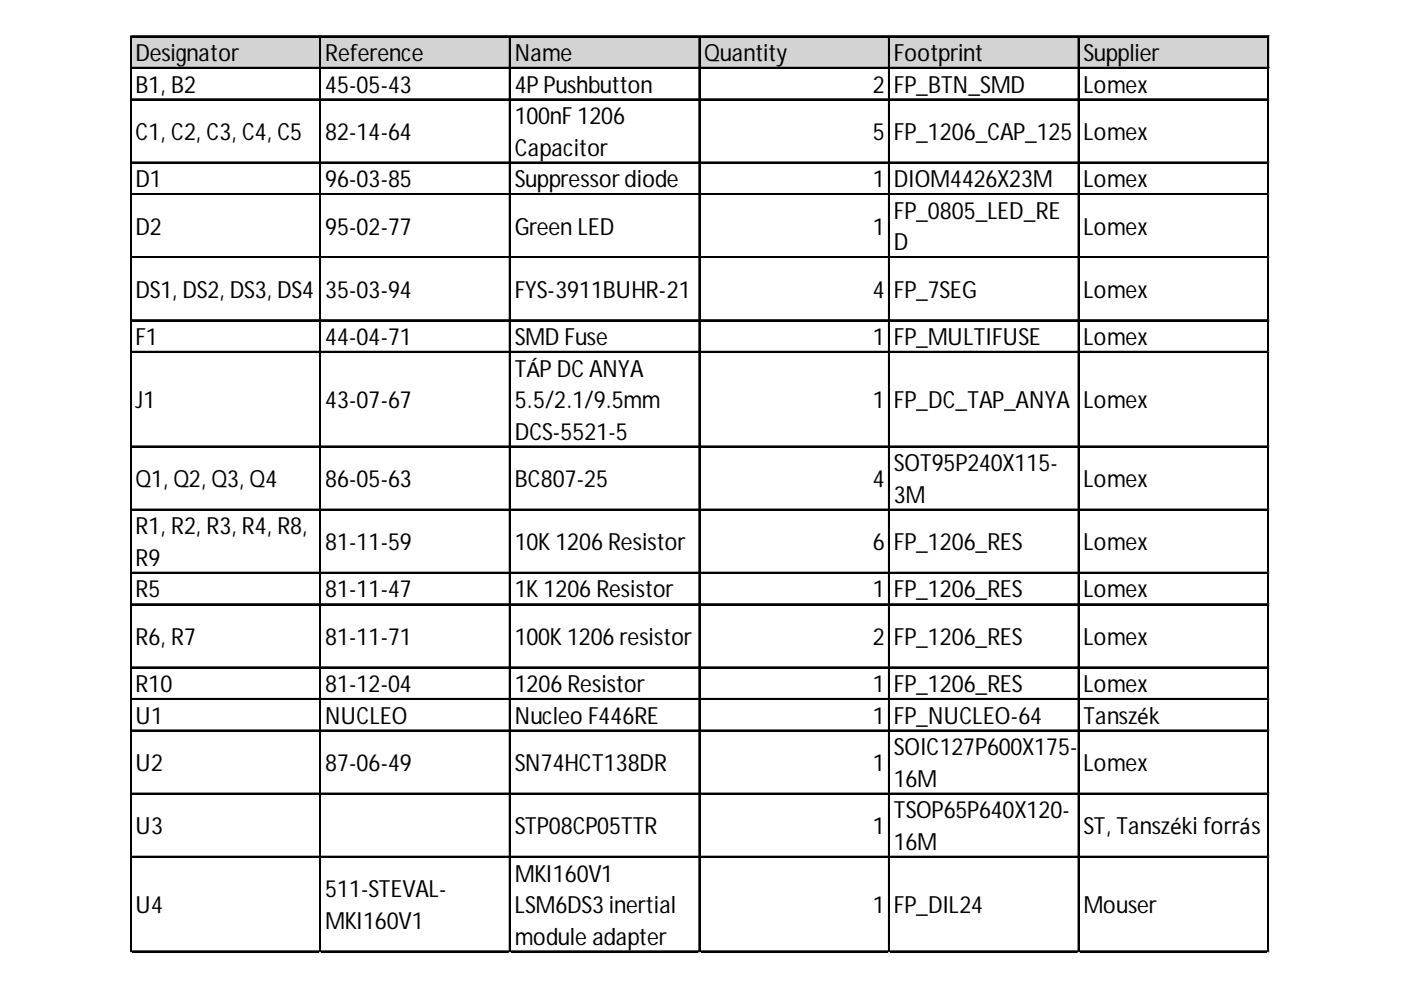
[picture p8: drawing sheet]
<svg xmlns="http://www.w3.org/2000/svg" width="297mm" height="210mm" viewBox="0 0 297 210" stroke-linecap="round" stroke-linejoin="round" font-family="sans-serif">
<defs><g id="words">
<g font-size="5">
<text x="28.7" y="12.9">Designator</text>
<text x="68.9" y="12.9">Reference</text>
<text x="109.1" y="12.9">Name</text>
<text x="149.3" y="12.9">Quantity</text>
<text x="189.5" y="12.9">Footprint</text>
<text x="229.7" y="12.9">Supplier</text>
<text x="28.7" y="19.6">B1, B2</text>
<text x="68.9" y="19.6">45-05-43</text>
<text x="109.1" y="19.6">4PPushbutton</text>
<text x="185.1" y="19.6">2</text>
<text x="189.5" y="19.6">FP_BTN_SMD</text>
<text x="229.7" y="19.6">Lomex</text>
<text x="28.7" y="29.7">C1, C2, C3, C4, C5</text>
<text x="68.9" y="29.7">82-14-64</text>
<text x="109.1" y="26.3">100nF 1206</text>
<text x="185.1" y="29.7">5</text>
<text x="189.5" y="29.7">FP_1206_CAP_125</text>
<text x="229.7" y="29.7">Lomex</text>
<text x="109.1" y="33">Capacitor</text>
<text x="28.7" y="39.7">D1</text>
<text x="68.9" y="39.7">96-03-85</text>
<text x="109.1" y="39.7">Suppressordiode</text>
<text x="185.1" y="39.7">1</text>
<text x="189.5" y="39.7">DIOM4426X23M</text>
<text x="229.7" y="39.7">Lomex</text>
<text x="189.5" y="46.4">FP_0805_LED_RE</text>
<text x="28.7" y="49.7">D2</text>
<text x="68.9" y="49.7">95-02-77</text>
<text x="109.1" y="49.7">Green LED</text>
<text x="185.1" y="49.7">1</text>
<text x="189.5" y="53.1">D</text>
<text x="229.7" y="49.7">Lomex</text>
<text x="28.7" y="63.1">DS1, DS2, DS3, DS4</text>
<text x="68.9" y="63.1">35-03-94</text>
<text x="109.1" y="63.1">FYS-3911BUHR-21</text>
<text x="185.1" y="63.1">4</text>
<text x="189.5" y="63.1">FP_7SEG</text>
<text x="229.7" y="63.1">Lomex</text>
<text x="28.7" y="73.2">F1</text>
<text x="68.9" y="73.2">44-04-71</text>
<text x="109.1" y="73.2">SMD Fuse</text>
<text x="185.1" y="73.2">1</text>
<text x="189.5" y="73.2">FP_MULTIFUSE</text>
<text x="229.7" y="73.2">Lomex</text>
<text x="109.1" y="79.8">TÁPDCANYA</text>
<text x="28.7" y="86.5">J1</text>
<text x="68.9" y="86.5">43-07-67</text>
<text x="109.1" y="86.5">5.5/2.1/9.5mm</text>
<text x="185.1" y="86.5">1</text>
<text x="189.5" y="86.5">FP_DC_TAP_ANYA</text>
<text x="229.7" y="86.5">Lomex</text>
<text x="109.1" y="93.2">DCS-5521-5</text>
<text x="189.5" y="99.9">SOT95P240X115-</text>
<text x="28.7" y="103.3">Q1, Q2, Q3, Q4</text>
<text x="68.9" y="103.3">86-05-63</text>
<text x="109.1" y="103.3">BC807-25</text>
<text x="185.1" y="103.3">4</text>
<text x="189.5" y="106.6">3M</text>
<text x="229.7" y="103.3">Lomex</text>
<text x="28.7" y="113.3">R1, R2, R3, R4, R8,</text>
<text x="28.7" y="120">R9</text>
<text x="68.9" y="116.6">81-11-59</text>
<text x="109.1" y="116.6">10K1206 Resistor</text>
<text x="185.1" y="116.6">6</text>
<text x="189.5" y="116.6">FP_1206_RES</text>
<text x="229.7" y="116.6">Lomex</text>
<text x="28.7" y="126.7">R5</text>
<text x="68.9" y="126.7">81-11-47</text>
<text x="109.1" y="126.7">1K1206 Resistor</text>
<text x="185.1" y="126.7">1</text>
<text x="189.5" y="126.7">FP_1206_RES</text>
<text x="229.7" y="126.7">Lomex</text>
<text x="28.7" y="136.7">R6, R7</text>
<text x="68.9" y="136.7">81-11-71</text>
<text x="109.1" y="136.7">100K1206 resistor</text>
<text x="185.1" y="136.7">2</text>
<text x="189.5" y="136.7">FP_1206_RES</text>
<text x="229.7" y="136.7">Lomex</text>
<text x="28.7" y="146.8">R10</text>
<text x="68.9" y="146.8">81-12-04</text>
<text x="109.1" y="146.8">1206 Resistor</text>
<text x="185.1" y="146.8">1</text>
<text x="189.5" y="146.8">FP_1206_RES</text>
<text x="229.7" y="146.8">Lomex</text>
<text x="28.7" y="153.4">U1</text>
<text x="68.9" y="153.4">NUCLEO</text>
<text x="109.1" y="153.4">Nucleo F446RE</text>
<text x="185.1" y="153.4">1</text>
<text x="189.5" y="153.4">FP_NUCLEO-64</text>
<text x="229.7" y="153.4">Tanszék</text>
<text x="189.5" y="160.1">SOIC127P600X175-</text>
<text x="28.7" y="163.5">U2</text>
<text x="68.9" y="163.5">87-06-49</text>
<text x="109.1" y="163.5">SN74HCT138DR</text>
<text x="185.1" y="163.5">1</text>
<text x="189.5" y="166.8">16M</text>
<text x="229.7" y="163.5">Lomex</text>
<text x="189.5" y="173.5">TSOP65P640X120-</text>
<text x="28.7" y="176.9">U3</text>
<text x="109.1" y="176.9">STP08CP05TTR</text>
<text x="185.1" y="176.9">1</text>
<text x="229.7" y="176.9">ST, Tanszéki forrás</text>
<text x="189.5" y="180.2">16M</text>
<text x="68.9" y="190.2">511-STEVAL-</text>
<text x="109.1" y="186.9">MKI160V1</text>
<text x="28.7" y="193.6">U4</text>
<text x="68.9" y="196.9">MKI160V1</text>
<text x="109.1" y="193.6">LSM6DS3 inertial</text>
<text x="185.1" y="193.6">1</text>
<text x="189.5" y="193.6">FP_DIL24</text>
<text x="229.7" y="193.6">Mouser</text>
<text x="109.1" y="200.3">module adapter</text>
</g>
</g></defs>
<path d="M27.8 7.8h241.3v6.8h-241.3z" fill="#d3d3d3"/>
<g fill="none" stroke="#000" stroke-width=".28">
<path d="M27.6 7.6v194.3M27.7 7.6v194.3M27.9 7.6h241.2M27.9 7.7h241.2M27.9 14.3h241.2M27.9 14.4h241.2M67.8 7.9v194M67.9 7.9v194M108 7.9v194M108.1 7.9v194M148.2 7.9v194M148.3 7.9v194"/>
<path d="M188.4 7.9v194M188.5 7.9v194M228.6 7.9v194M228.7 7.9v194M268.8 7.9v194M268.9 7.9v194M27.9 21h241.2M27.9 21.1h241.2M27.9 34.4h241.2M27.9 34.5h241.2M27.9 41.1h241.2M27.9 41.2h241.2"/>
<path d="M27.9 54.4h241.2M27.9 54.6h241.2M27.9 67.8h241.2M27.9 68h241.2M27.9 74.5h241.2M27.9 74.7h241.2M27.9 94.6h241.2M27.9 94.7h241.2M27.9 108h241.2M27.9 108.1h241.2M27.9 121.3h241.2M27.9 121.5h241.2"/>
<path d="M27.9 128h241.2M27.9 128.2h241.2M27.9 141.4h241.2M27.9 141.6h241.2M27.9 148.1h241.2M27.9 148.2h241.2M27.9 154.8h241.2M27.9 154.9h241.2M27.9 168.2h241.2M27.9 168.3h241.2M27.9 181.6h241.2M27.9 181.7h241.2"/>
<path d="M27.9 201.6h241.2M27.9 201.8h241.2"/>
</g>
<path d="M27.6 201.9v.1" fill="none" stroke="#d4d4d4" stroke-width=".28"/>
<path d="M27.6 201.9l.3 .1z" fill="#d4d4d4"/>
<path d="M67.8 201.9v.1" fill="none" stroke="#d4d4d4" stroke-width=".28"/>
<path d="M67.8 201.9l.3 .1z" fill="#d4d4d4"/>
<path d="M108 201.9v.1" fill="none" stroke="#d4d4d4" stroke-width=".28"/>
<path d="M108 201.9l.3 .1z" fill="#d4d4d4"/>
<path d="M148.2 201.9v.1" fill="none" stroke="#d4d4d4" stroke-width=".28"/>
<path d="M148.2 201.9l.3 .1z" fill="#d4d4d4"/>
<path d="M188.4 201.9v.1" fill="none" stroke="#d4d4d4" stroke-width=".28"/>
<path d="M188.4 201.9l.3 .1z" fill="#d4d4d4"/>
<path d="M228.6 201.9v.1" fill="none" stroke="#d4d4d4" stroke-width=".28"/>
<path d="M228.6 201.9l.3 .1z" fill="#d4d4d4"/>
<path d="M268.8 201.9v.1" fill="none" stroke="#d4d4d4" stroke-width=".28"/>
<path d="M268.8 201.9l.3 .1z" fill="#d4d4d4"/>
<path d="M269.1 21h.1" fill="none" stroke="#d4d4d4" stroke-width=".28"/>
<path d="M269.1 21v.3z" fill="#d4d4d4"/>
<path d="M269.1 34.4h.1" fill="none" stroke="#d4d4d4" stroke-width=".28"/>
<path d="M269.1 34.4v.2z" fill="#d4d4d4"/>
<path d="M269.1 41.1h.1" fill="none" stroke="#d4d4d4" stroke-width=".28"/>
<path d="M269.1 41.1v.2z" fill="#d4d4d4"/>
<path d="M269.1 54.4h.1" fill="none" stroke="#d4d4d4" stroke-width=".28"/>
<path d="M269.1 54.4v.3z" fill="#d4d4d4"/>
<path d="M269.1 67.8h.1" fill="none" stroke="#d4d4d4" stroke-width=".28"/>
<path d="M269.1 67.8v.3z" fill="#d4d4d4"/>
<path d="M269.1 74.5h.1" fill="none" stroke="#d4d4d4" stroke-width=".28"/>
<path d="M269.1 74.5v.3z" fill="#d4d4d4"/>
<path d="M269.1 94.6h.1" fill="none" stroke="#d4d4d4" stroke-width=".28"/>
<path d="M269.1 94.6v.3z" fill="#d4d4d4"/>
<path d="M269.1 108h.1" fill="none" stroke="#d4d4d4" stroke-width=".28"/>
<path d="M269.1 108v.2z" fill="#d4d4d4"/>
<path d="M269.1 121.3h.1" fill="none" stroke="#d4d4d4" stroke-width=".28"/>
<path d="M269.1 121.3v.3z" fill="#d4d4d4"/>
<path d="M269.1 128h.1" fill="none" stroke="#d4d4d4" stroke-width=".28"/>
<path d="M269.1 128v.3z" fill="#d4d4d4"/>
<path d="M269.1 141.4h.1" fill="none" stroke="#d4d4d4" stroke-width=".28"/>
<path d="M269.1 141.4v.3z" fill="#d4d4d4"/>
<path d="M269.1 148.1h.1" fill="none" stroke="#d4d4d4" stroke-width=".28"/>
<path d="M269.1 148.1v.3z" fill="#d4d4d4"/>
<path d="M269.1 154.8h.1" fill="none" stroke="#d4d4d4" stroke-width=".28"/>
<path d="M269.1 154.8v.3z" fill="#d4d4d4"/>
<path d="M269.1 168.2h.1" fill="none" stroke="#d4d4d4" stroke-width=".28"/>
<path d="M269.1 168.2v.3z" fill="#d4d4d4"/>
<path d="M269.1 181.6h.1" fill="none" stroke="#d4d4d4" stroke-width=".28"/>
<path d="M269.1 181.6v.2z" fill="#d4d4d4"/>
<path d="M269.1 201.6h.1" fill="none" stroke="#d4d4d4" stroke-width=".28"/>
<path d="M269.1 201.6v.3z" fill="#d4d4d4"/>
<use href="#words"/>
</svg>
